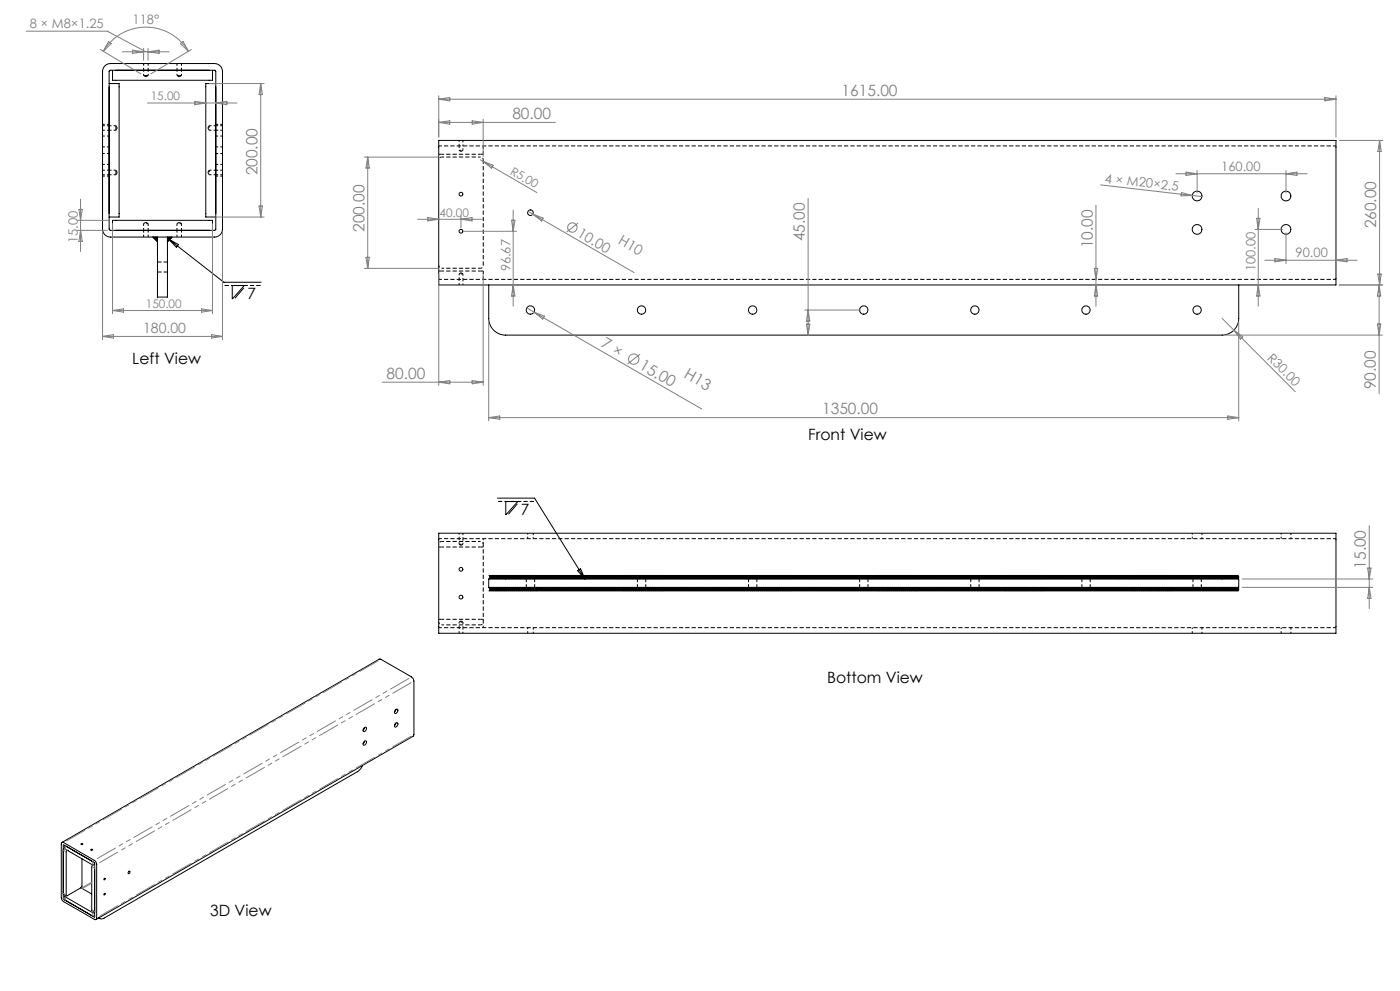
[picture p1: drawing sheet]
<svg xmlns="http://www.w3.org/2000/svg" width="420mm" height="297mm" viewBox="0 0 420 297" stroke-linecap="round" stroke-linejoin="round" font-family="sans-serif">
<defs><g id="words">
<g font-size="4.7" fill="#808080">
<text x="252.5" y="28.7">1615.00</text>
<text x="153.7" y="35.7">80.00</text>
<text x="77.2" y="52.6" transform="rotate(-90 77.2 52.6)">200.00</text>
<text x="109.3" y="69.5" transform="rotate(-90 109.3 69.5)">200.00</text>
<text x="412.9" y="68.5" transform="rotate(-90 412.9 68.5)">260.00</text>
<text x="241.5" y="72.3" transform="rotate(-90 241.5 72.3)">45.00</text>
<text x="327.8" y="74.4" transform="rotate(-90 327.8 74.4)">10.00</text>
<text x="180" y="103.7" transform="rotate(30 180 103.7)">7 ×</text>
<text x="116" y="113.5">80.00</text>
<text x="191.5" y="110.4" transform="rotate(30 191.5 110.4)">15.00</text>
<text x="204.9" y="113" transform="rotate(30 204.9 113)">H13</text>
<text x="412.7" y="116.6" transform="rotate(-90 412.7 116.6)">90.00</text>
<text x="246.6" y="124.1">1350.00</text>
<text x="409.8" y="170.4" transform="rotate(-90 409.8 170.4)">15.00</text>
</g>
<g font-size="4.7">
<text x="74.2" y="89.5">7</text>
<text x="39.7" y="109">Left View</text>
<text x="242.5" y="131.9">Front View</text>
<text x="156.3" y="154.2">7</text>
<text x="248.1" y="204.8">Bottom View</text>
<text x="63" y="274.4">3D View</text>
</g>
<g font-size="4.2" fill="#808080">
<text x="172.9" y="70.7" transform="rotate(30 172.9 70.7)">10.00</text>
<text x="185.2" y="72.9" transform="rotate(30 185.2 72.9)">H10</text>
<text x="42.9" y="99.9">180.00</text>
</g>
<g font-size="3.9" fill="#808080">
<text x="8.9" y="8.5">8 × M8×1.25</text>
<text x="39.8" y="7.3">118°</text>
<text x="366.4" y="51.2">160.00</text>
<text x="331.4" y="54.7" transform="rotate(7 331.4 54.7)">4 × M20×2.5</text>
<text x="23.3" y="72.8" transform="rotate(-90 23.3 72.8)">15.00</text>
<text x="388.7" y="77.1">90.00</text>
<text x="153.1" y="81.4" transform="rotate(-90 153.1 81.4)">96.67</text>
<text x="376.7" y="81.3" transform="rotate(-90 376.7 81.3)">100.00</text>
<text x="379.9" y="107.5" transform="rotate(45 379.9 107.5)">R30.00</text>
</g>
<g font-size="3.5" fill="#808080">
<text x="45.2" y="30.1">15.00</text>
<text x="152.8" y="52.1" transform="rotate(30 152.8 52.1)">R5.00</text>
<text x="131.9" y="64.9">40.00</text>
<text x="43.8" y="92.3">150.00</text>
</g>
</g></defs>
<g fill="none" stroke="#000" stroke-width=".3" stroke-dasharray="1.3 .6" stroke-dashoffset=".7" stroke-linecap="butt">
<path d="M62.8 37.7v1.3M62.8 51v1.4M132.5 47.1a.83 .83 0 0 0-.9 .8M137.7 43.7v1.4M138.9 45.1v-1.4M145 47.9a.83 .83 0 0 0-.9-.8M44.4 67h-1.3M54.4 67h-1.3M131.6 79.6a.83 .83 0 0 0 .9 .8M144.1 80.4a.83 .83 0 0 0 .9-.8M132.5 162.3a.83 .83 0 0 0-.9 .8M145 163.1a.83 .83 0 0 0-.9-.8"/>
<path d="M131.6 186.4a.83 .83 0 0 0 .9 .9M144.1 187.3a.83 .83 0 0 0 .9-.9"/>
</g>
<path d="M132.5 46.2h11.6M144.1 47.1h-11.6M132.5 80.4h11.6M144.1 81.2h-11.6M132.5 163.9h11.6M144.1 162.3h-11.6M132.5 187.3h11.6M144.1 185.6h-11.6" fill="none" stroke="#000" stroke-width=".3" stroke-dasharray="1.3 .6" stroke-dashoffset=".5" stroke-linecap="butt"/>
<path d="M145 79.6v-31.7" fill="none" stroke="#000" stroke-width=".3" stroke-dasharray="1.3 .6" stroke-linecap="butt"/>
<g fill="none" stroke="#000" stroke-width=".3" stroke-dasharray="1.3 .6" stroke-dashoffset=".4" stroke-linecap="butt">
<path d="M34.8 39l.4-.6M35.2 38.4l-.4-.7M43.1 22.6l.7 .4M43.8 23l.6-.4M53.1 22.6l.7 .4M53.8 23l.6-.4M62.4 38.4l.4 .6M62.8 37.7l-.4 .7M34.8 52.4l.4-.7M35.2 51.7l-.4-.7M62.4 51.7l.4 .7M62.8 51l-.4 .7"/>
<path d="M131.6 43.7h269.2M132.5 46.2h-.9M145 46.2h-.9M43.8 66.6l-.7 .4M44.4 67l-.6-.4M53.8 66.6l-.7 .4M54.4 67l-.6-.4M131.6 81.2h.9M131.6 83.7h269.2M144.1 81.2h.9M131.6 161.4h269.2M132.5 163.9h-.9"/>
<path d="M145 163.9h-.9M131.6 185.6h.9M131.6 188.1h269.2M144.1 185.6h.9M145 186.4v-23.3"/>
</g>
<g fill="none" stroke="#000" stroke-width=".3" stroke-dasharray="1.3 .6" stroke-dashoffset=".3" stroke-linecap="butt">
<path d="M34.8 38.4v-.7M34.8 39v-.6M43.1 22.6h.7M43.8 22.6h.6M53.1 22.6h.7M53.8 22.6h.6M34.8 51.7v-.7M34.8 52.4v-.7M137.7 45.1l.6 .3M138.3 45.4l.6-.3M145 43.7v2.5M138.3 81.7l-.6 .4"/>
<path d="M138.9 82.1l-.6-.4M145 81.2v2.5M137.7 163.1l.6 .3M138.3 163.4l.6-.3M157.9 173.5v2.5M160.4 176v-2.5M191.2 173.5v2.5M193.7 176v-2.5M224.6 173.5v2.5M227.1 176v-2.5M257.9 173.5v2.5M260.4 176v-2.5"/>
<path d="M291.2 173.5v2.5M293.7 176v-2.5M324.6 173.5v2.5M327.1 176v-2.5M357.9 173.5v2.5M360.4 176v-2.5M138.3 186.1l-.6 .3M138.9 186.4l-.6-.3"/>
</g>
<g fill="none" stroke="#000" stroke-width=".3" stroke-dasharray="1.3 .6" stroke-dashoffset=".6" stroke-linecap="butt">
<path d="M43.1 19v2M53.1 19v2M30.8 39h2M32.8 39h2M32.8 37.7h-2M32.8 37.3h-2M34.8 37.7h-2M44.4 21v-2M54.4 21v-2M62.8 39h2M64.8 37.7h-2M64.8 39h2"/>
<path d="M66.8 37.7h-2M66.8 37.3h-2M30.8 52.4h2M30.8 46h2M30.8 52.8h2M30.8 40.8h2M32.8 52.4h2M32.8 51h-2M32.8 44h-2M32.8 49.3h-2M34.8 51h-2M62.8 52.4h2"/>
<path d="M64.8 51h-2M64.8 52.4h2M64.8 46h2M64.8 40.8h2M64.8 52.8h2M66.8 51h-2M66.8 44h-2M66.8 49.3h-2M137.7 45.1h1.2M43.1 67v2M43.1 69v2M44.4 69v-2"/>
<path d="M44.4 71v-2M53.1 67v2M53.1 69v2M54.4 69v-2M54.4 71v-2M138.9 82.1h-1.2M137.7 163.1h1.2M138.9 186.4h-1.2"/>
</g>
<g fill="none" stroke="#000" stroke-width=".3" stroke-dasharray="1.3 .6" stroke-dashoffset=".8" stroke-linecap="butt">
<path d="M43.1 21v1.6M44.4 22.6v-1.6M53.1 21v1.6M54.4 22.6v-1.6M137.7 42.1v1.6M138.9 43.7v-1.6M137.7 82.1v1.6M137.7 83.7v1.7M138.9 83.7v-1.6M138.9 85.4v-1.7M137.7 159.8v1.6M158.3 159.8v1.6"/>
<path d="M357.7 159.8v1.6M384.4 159.8v1.6M137.7 161.4v1.7M138.9 163.1v-1.7M138.9 161.4v-1.6M145 161.4v1.7M160 161.4v-1.6M360.6 161.4v-1.6M387.3 161.4v-1.6M137.7 186.4v1.7M137.7 188.1v1.7M138.9 188.1v-1.7"/>
<path d="M138.9 189.8v-1.7M145 186.4v1.7M158.3 188.1v1.7M160 189.8v-1.7M357.7 188.1v1.7M360.6 189.8v-1.7M384.4 188.1v1.7M387.3 189.8v-1.7"/>
</g>
<g fill="none" stroke="#000" stroke-width=".3">
<path d="M31.6 19.6l.7-.4 .9-.2h31.1a2.39 2.39 0 0 1 2.4 2.4v47.2a2.39 2.39 0 0 1-2.4 2.4h-31.1a2.39 2.39 0 0 1-2.4-2.4v-47.2l.3-1.2zM32.7 25h3v40h-3M32.9 21.1h31.6l.2 .1-.1 47.7-31.5 .1-.3-.1-.1-47.5zM33.8 21.1v3h29.9v-3M64.7 25h-3v40h3M131.6 42.1h269.2v43.3h-269.2zM33.8 69v-3h29.9v3M45.9 71h1.3v1.5zM45.9 71l1.3 1.5M47.2 71v18h3v-18M50.2 71h1.4l-1.4 1.5zM50.6 71.7l16.6 12.9h11.1"/>
<path d="M50.6 71.7l3 1.6-.7 .8zM51.6 71l-1.4 1.5M69.7 85.6h3.6l-3.6 4zM73.2 86.3l-2.7 3.1M146.6 85.4v10a5.1 5.1 0 0 0 5 5h215a5 5 0 0 0 5-5v-10M131.6 159.8h269.2v30h-269.2zM149.2 149.3h11.2l15.1 24.2M151.7 150.3h3.6l-3.6 4zM155.2 151l-2.7 3.1M146.6 173.5h225v2.5h-225M146.6 172.4l.3 .5-.3 .6M146.6 176l.3 .6-.3 .6"/>
<path d="M146.6 173.5v2.5M146.9 172.4l.3 .4-.3 .7M146.9 176l.3 .5-.3 .7M147.2 172.4l.3 .5-.3 .6M147.2 176l.3 .6-.3 .6M147.5 172.4l.3 .4-.3 .7M147.5 176l.3 .5-.3 .7M147.8 172.4l.3 .5-.3 .6M147.8 176l.3 .6-.3 .6M148.1 172.4l.3 .4-.3 .7M148.1 176l.3 .5-.3 .7M148.4 172.4l.3 .5-.3 .6"/>
<path d="M148.4 176l.3 .6-.3 .6M148.7 172.4l.3 .4-.3 .7M148.7 176l.3 .5-.3 .7M149 172.4l.3 .5-.3 .6M149 176l.3 .6-.3 .6M149.3 172.4l.3 .4-.3 .7M149.3 176l.3 .5-.3 .7M149.6 172.4l.3 .5-.3 .6M149.6 176l.3 .6-.3 .6M149.9 172.4l.3 .4-.3 .7M149.9 176l.3 .5-.3 .7M150.2 172.4l.3 .5-.3 .6"/>
<path d="M150.2 176l.3 .6-.3 .6M150.5 172.4l.3 .4-.3 .7M150.5 176l.3 .5-.3 .7M150.8 172.4l.3 .5-.3 .6M150.8 176l.3 .6-.3 .6M151.1 172.4l.3 .4-.3 .7M151.1 176l.3 .5-.3 .7M151.4 172.4l.3 .5-.3 .6M151.4 176l.3 .6-.3 .6M151.7 172.4l.3 .4-.3 .7M151.7 176l.3 .5-.3 .7M152 172.4l.3 .5-.3 .6"/>
<path d="M152 176l.3 .6-.3 .6M152.3 172.4l.3 .4-.3 .7M152.3 176l.3 .5-.3 .7M152.6 172.4l.3 .5-.3 .6M152.6 176l.3 .6-.3 .6M152.9 172.4l.3 .4-.3 .7M152.9 176l.3 .5-.3 .7M153.2 172.4l.3 .5-.3 .6M153.2 176l.3 .6-.3 .6M153.5 172.4l.3 .4-.3 .7M153.5 176l.3 .5-.3 .7M153.8 172.4l.3 .5-.3 .6"/>
<path d="M153.8 176l.3 .6-.3 .6M154.1 172.4l.3 .4-.3 .7M154.1 176l.3 .5-.3 .7M154.4 172.4l.3 .5-.3 .6M154.4 176l.3 .6-.3 .6M154.7 172.4l.3 .4-.3 .7M154.7 176l.3 .5-.3 .7M155 172.4l.3 .5-.3 .6M155 176l.3 .6-.3 .6M155.3 172.4l.3 .4-.3 .7M155.3 176l.3 .5-.3 .7M155.6 172.4l.3 .5-.3 .6"/>
<path d="M155.6 176l.3 .6-.3 .6M155.9 172.4l.3 .4-.3 .7M155.9 176l.3 .5-.3 .7M156.2 172.4l.3 .5-.3 .6M156.2 176l.3 .6-.3 .6M156.5 172.4l.3 .4-.3 .7M156.5 176l.3 .5-.3 .7M156.8 172.4l.3 .5-.3 .6M156.8 176l.3 .6-.3 .6M157.1 172.4l.3 .4-.3 .7M157.1 176l.3 .5-.3 .7M157.4 172.4l.3 .5-.3 .6"/>
<path d="M157.4 176l.3 .6-.3 .6M157.7 172.4l.3 .4-.3 .7M157.7 176l.3 .5-.3 .7M158 172.4l.3 .5-.3 .6M158 176l.3 .6-.3 .6M158.3 172.4l.3 .4-.3 .7M158.3 176l.3 .5-.3 .7M158.6 172.4l.3 .5-.3 .6M158.6 176l.3 .6-.3 .6M158.9 172.4l.3 .4-.3 .7M158.9 176l.3 .5-.3 .7M159.2 172.4l.3 .5-.3 .6"/>
<path d="M159.2 176l.3 .6-.3 .6M159.5 172.4l.3 .4-.3 .7M159.5 176l.3 .5-.3 .7M159.8 172.4l.3 .5-.3 .6M159.8 176l.3 .6-.3 .6M160.1 172.4l.3 .4-.3 .7M160.1 176l.3 .5-.3 .7M160.4 172.4l.3 .5-.3 .6M160.4 176l.3 .6-.3 .6M160.7 172.4l.3 .4-.3 .7M160.7 176l.3 .5-.3 .7M161 172.4l.3 .5-.3 .6"/>
<path d="M161 176l.3 .6-.3 .6M161.3 172.4l.3 .4-.3 .7M161.3 176l.3 .5-.3 .7M161.6 172.4l.3 .5-.3 .6M161.6 176l.3 .6-.3 .6M161.9 172.4l.3 .4-.3 .7M161.9 176l.3 .5-.3 .7M162.2 172.4l.3 .5-.3 .6M162.2 176l.3 .6-.3 .6M162.5 172.4l.3 .4-.3 .7M162.5 176l.3 .5-.3 .7M162.8 172.4l.3 .5-.3 .6"/>
<path d="M162.8 176l.3 .6-.3 .6M163.1 172.4l.3 .4-.3 .7M163.1 176l.3 .5-.3 .7M163.4 172.4l.3 .5-.3 .6M163.4 176l.3 .6-.3 .6M163.7 172.4l.3 .4-.3 .7M163.7 176l.3 .5-.3 .7M164 172.4l.3 .5-.3 .6M164 176l.3 .6-.3 .6M164.3 172.4l.3 .4-.3 .7M164.3 176l.3 .5-.3 .7M164.6 172.4l.3 .5-.3 .6"/>
<path d="M164.6 176l.3 .6-.3 .6M164.9 172.4l.3 .4-.3 .7M164.9 176l.3 .5-.3 .7M165.2 172.4l.3 .5-.3 .6M165.2 176l.3 .6-.3 .6M165.5 172.4l.3 .4-.3 .7M165.5 176l.3 .5-.3 .7M165.8 172.4l.3 .5-.3 .6M165.8 176l.3 .6-.3 .6M166.1 172.4l.3 .4-.3 .7M166.1 176l.3 .5-.3 .7M166.4 172.4l.3 .5-.3 .6"/>
<path d="M166.4 176l.3 .6-.3 .6M166.7 172.4l.3 .5-.3 .6M166.7 176l.3 .6-.3 .6M167 172.4l.3 .5-.3 .6M167 176l.3 .6-.3 .6M167.3 172.4l.3 .5-.3 .6M167.3 176l.3 .6-.3 .6M167.6 172.4l.3 .5-.3 .6M167.6 176l.3 .6-.3 .6M167.9 172.4l.3 .5-.3 .6M167.9 176l.3 .6-.3 .6M168.2 172.4l.3 .5-.3 .6"/>
<path d="M168.2 176l.3 .6-.3 .6M168.5 172.4l.3 .5-.3 .6M168.5 176l.3 .6-.3 .6M168.8 172.4l.3 .5-.3 .6M168.8 176l.3 .6-.3 .6M169.1 172.4l.3 .5-.3 .6M169.1 176l.3 .6-.3 .6M169.4 172.4l.3 .5-.3 .6M169.4 176l.3 .6-.3 .6M169.7 172.4l.3 .5-.3 .6M169.7 176l.3 .6-.3 .6M170 172.4l.3 .5-.3 .6"/>
<path d="M170 176l.3 .6-.3 .6M170.3 172.4l.3 .5-.3 .6M170.3 176l.3 .6-.3 .6M170.6 172.4l.3 .5-.3 .6M170.6 176l.3 .6-.3 .6M170.9 172.4l.3 .5-.3 .6M170.9 176l.3 .6-.3 .6M171.2 172.4l.3 .5-.3 .6M171.2 176l.3 .6-.3 .6M171.5 172.4l.3 .5-.3 .6M171.5 176l.3 .6-.3 .6M171.8 172.4l.3 .5-.3 .6"/>
<path d="M171.8 176l.3 .6-.3 .6M172.1 172.4l.3 .5-.3 .6M172.1 176l.3 .6-.3 .6M172.4 172.4l.3 .5-.3 .6M172.4 176l.3 .6-.3 .6M172.7 172.4l.3 .5-.3 .6M172.7 176l.3 .6-.3 .6M173 172.4l.3 .5-.3 .6M173 176l.3 .6-.3 .6M173.3 171l.9-.5 1.3 3zM173.3 172.4l.3 .5-.3 .6M173.3 176l.3 .6-.3 .6"/>
<path d="M173.6 172.4l.3 .5-.3 .6M173.6 176l.3 .6-.3 .6M173.9 172.4l.3 .5-.3 .6M173.9 176l.3 .6-.3 .6M174.2 172.4l.3 .5-.3 .6M174.2 176l.3 .6-.3 .6M174.5 172.4l.3 .5-.3 .6M174.5 176l.3 .6-.3 .6M174.8 172.4l.3 .4-.3 .7M174.8 176l.3 .5-.3 .7M175.1 172.4l.3 .5-.3 .6M175.1 176l.3 .6-.3 .6"/>
<path d="M175.4 172.4l.3 .4-.3 .7M175.4 176l.3 .5-.3 .7M175.7 172.4l.3 .5-.3 .6M175.7 176l.3 .6-.3 .6M176 172.4l.3 .4-.3 .7M176 176l.3 .5-.3 .7M176.3 172.4l.3 .5-.3 .6M176.3 176l.3 .6-.3 .6M176.6 172.4l.3 .4-.3 .7M176.6 176l.3 .5-.3 .7M176.9 172.4l.3 .5-.3 .6M176.9 176l.3 .6-.3 .6"/>
<path d="M177.2 172.4l.3 .4-.3 .7M177.2 176l.3 .5-.3 .7M177.5 172.4l.3 .5-.3 .6M177.5 176l.3 .6-.3 .6M177.8 172.4l.3 .4-.3 .7M177.8 176l.3 .5-.3 .7M178.1 172.4l.3 .5-.3 .6M178.1 176l.3 .6-.3 .6M178.4 172.4l.3 .4-.3 .7M178.4 176l.3 .5-.3 .7M178.7 172.4l.3 .5-.3 .6M178.7 176l.3 .6-.3 .6"/>
<path d="M179 172.4l.3 .4-.3 .7M179 176l.3 .5-.3 .7M179.3 172.4l.3 .5-.3 .6M179.3 176l.3 .6-.3 .6M179.6 172.4l.3 .4-.3 .7M179.6 176l.3 .5-.3 .7M179.9 172.4l.3 .5-.3 .6M179.9 176l.3 .6-.3 .6M180.2 172.4l.3 .4-.3 .7M180.2 176l.3 .5-.3 .7M180.5 172.4l.3 .5-.3 .6M180.5 176l.3 .6-.3 .6"/>
<path d="M180.8 172.4l.3 .4-.3 .7M180.8 176l.3 .5-.3 .7M181.1 172.4l.3 .5-.3 .6M181.1 176l.3 .6-.3 .6M181.4 172.4l.3 .4-.3 .7M181.4 176l.3 .5-.3 .7M181.7 172.4l.3 .5-.3 .6M181.7 176l.3 .6-.3 .6M182 172.4l.3 .4-.3 .7M182 176l.3 .5-.3 .7M182.3 172.4l.3 .5-.3 .6M182.3 176l.3 .6-.3 .6"/>
<path d="M182.6 172.4l.3 .4-.3 .7M182.6 176l.3 .5-.3 .7M182.9 172.4l.3 .5-.3 .6M182.9 176l.3 .6-.3 .6M183.2 172.4l.3 .4-.3 .7M183.2 176l.3 .5-.3 .7M183.5 172.4l.3 .5-.3 .6M183.5 176l.3 .6-.3 .6M183.8 172.4l.3 .4-.3 .7M183.8 176l.3 .5-.3 .7M184.1 172.4l.3 .5-.3 .6M184.1 176l.3 .6-.3 .6"/>
<path d="M184.4 172.4l.3 .4-.3 .7M184.4 176l.3 .5-.3 .7M184.7 172.4l.3 .5-.3 .6M184.7 176l.3 .6-.3 .6M185 172.4l.3 .4-.3 .7M185 176l.3 .5-.3 .7M185.3 172.4l.3 .5-.3 .6M185.3 176l.3 .6-.3 .6M185.6 172.4l.3 .4-.3 .7M185.6 176l.3 .5-.3 .7M185.9 172.4l.3 .5-.3 .6M185.9 176l.3 .6-.3 .6"/>
<path d="M186.2 172.4l.3 .4-.3 .7M186.2 176l.3 .5-.3 .7M186.5 172.4l.3 .5-.3 .6M186.5 176l.3 .6-.3 .6M186.8 172.4l.3 .4-.3 .7M186.8 176l.3 .5-.3 .7M187.1 172.4l.3 .5-.3 .6M187.1 176l.3 .6-.3 .6M187.4 172.4l.3 .4-.3 .7M187.4 176l.3 .5-.3 .7M187.7 172.4l.3 .5-.3 .6M187.7 176l.3 .6-.3 .6"/>
<path d="M188 172.4l.3 .4-.3 .7M188 176l.3 .5-.3 .7M188.3 172.4l.3 .5-.3 .6M188.3 176l.3 .6-.3 .6M188.6 172.4l.3 .4-.3 .7M188.6 176l.3 .5-.3 .7M188.9 172.4l.3 .5-.3 .6M188.9 176l.3 .6-.3 .6M189.2 172.4l.3 .4-.3 .7M189.2 176l.3 .5-.3 .7M189.5 172.4l.3 .5-.3 .6M189.5 176l.3 .6-.3 .6"/>
<path d="M189.8 172.4l.3 .4-.3 .7M189.8 176l.3 .5-.3 .7M190.1 172.4l.3 .5-.3 .6M190.1 176l.3 .6-.3 .6M190.4 172.4l.3 .4-.3 .7M190.4 176l.3 .5-.3 .7M190.7 172.4l.3 .5-.3 .6M190.7 176l.3 .6-.3 .6M191 172.4l.3 .4-.3 .7M191 176l.3 .5-.3 .7M191.3 172.4l.3 .5-.3 .6M191.3 176l.3 .6-.3 .6"/>
<path d="M191.6 172.4l.3 .4-.3 .7M191.6 176l.3 .5-.3 .7M191.9 172.4l.3 .5-.3 .6M191.9 176l.3 .6-.3 .6M192.2 172.4l.3 .4-.3 .7M192.2 176l.3 .5-.3 .7M192.5 172.4l.3 .5-.3 .6M192.5 176l.3 .6-.3 .6M192.8 172.4l.3 .4-.3 .7M192.8 176l.3 .5-.3 .7M193.1 172.4l.3 .5-.3 .6M193.1 176l.3 .6-.3 .6"/>
<path d="M193.4 172.4l.3 .4-.3 .7M193.4 176l.3 .5-.3 .7M193.7 172.4l.3 .5-.3 .6M193.7 176l.3 .6-.3 .6M194 172.4l.3 .4-.3 .7M194 176l.3 .5-.3 .7M194.3 172.4l.3 .5-.3 .6M194.3 176l.3 .6-.3 .6M194.6 172.4l.3 .4-.3 .7M194.6 176l.3 .5-.3 .7M194.9 172.4l.3 .5-.3 .6M194.9 176l.3 .6-.3 .6"/>
<path d="M195.2 172.4l.3 .4-.3 .7M195.2 176l.3 .5-.3 .7M195.5 172.4l.3 .5-.3 .6M195.5 176l.3 .6-.3 .6M195.8 172.4l.3 .4-.3 .7M195.8 176l.3 .5-.3 .7M196.1 172.4l.3 .5-.3 .6M196.1 176l.3 .6-.3 .6M196.4 172.4l.3 .4-.3 .7M196.4 176l.3 .5-.3 .7M196.7 172.4l.3 .5-.3 .6M196.7 176l.3 .6-.3 .6"/>
<path d="M197 172.4l.3 .4-.3 .7M197 176l.3 .5-.3 .7M197.3 172.4l.3 .5-.3 .6M197.3 176l.3 .6-.3 .6M197.6 172.4l.3 .4-.3 .7M197.6 176l.3 .5-.3 .7M197.9 172.4l.3 .5-.3 .6M197.9 176l.3 .6-.3 .6M198.2 172.4l.3 .4-.3 .7M198.2 176l.3 .5-.3 .7M198.5 172.4l.3 .5-.3 .6M198.5 176l.3 .6-.3 .6"/>
<path d="M198.8 172.4l.3 .4-.3 .7M198.8 176l.3 .5-.3 .7M199.1 172.4l.3 .5-.3 .6M199.1 176l.3 .6-.3 .6M199.4 172.4l.3 .4-.3 .7M199.4 176l.3 .5-.3 .7M199.7 172.4l.3 .5-.3 .6M199.7 176l.3 .6-.3 .6M200 172.4l.3 .4-.3 .7M200 176l.3 .5-.3 .7M200.3 172.4l.3 .5-.3 .6M200.3 176l.3 .6-.3 .6"/>
<path d="M200.6 172.4l.3 .4-.3 .7M200.6 176l.3 .5-.3 .7M200.9 172.4l.3 .5-.3 .6M200.9 176l.3 .6-.3 .6M201.2 172.4l.3 .4-.3 .7M201.2 176l.3 .5-.3 .7M201.5 172.4l.3 .5-.3 .6M201.5 176l.3 .6-.3 .6M201.8 172.4l.3 .4-.3 .7M201.8 176l.3 .5-.3 .7M202.1 172.4l.3 .5-.3 .6M202.1 176l.3 .6-.3 .6"/>
<path d="M202.4 172.4l.3 .4-.3 .7M202.4 176l.3 .5-.3 .7M202.7 172.4l.3 .5-.3 .6M202.7 176l.3 .6-.3 .6M203 172.4l.3 .4-.3 .7M203 176l.3 .5-.3 .7M203.3 172.4l.3 .5-.3 .6M203.3 176l.3 .6-.3 .6M203.6 172.4l.3 .4-.3 .7M203.6 176l.3 .5-.3 .7M203.9 172.4l.3 .5-.3 .6M203.9 176l.3 .6-.3 .6"/>
<path d="M204.2 172.4l.3 .4-.3 .7M204.2 176l.3 .5-.3 .7M204.5 172.4l.3 .5-.3 .6M204.5 176l.3 .6-.3 .6M204.8 172.4l.3 .5-.3 .6M204.8 176l.3 .6-.3 .6M205.1 172.4l.3 .5-.3 .6M205.1 176l.3 .6-.3 .6M205.4 172.4l.3 .5-.3 .6M205.4 176l.3 .6-.3 .6M205.7 172.4l.3 .5-.3 .6M205.7 176l.3 .6-.3 .6"/>
<path d="M206 172.4l.3 .5-.3 .6M206 176l.3 .6-.3 .6M206.3 172.4l.3 .5-.3 .6M206.3 176l.3 .6-.3 .6M206.6 172.4l.3 .5-.3 .6M206.6 176l.3 .6-.3 .6M206.9 172.4l.3 .5-.3 .6M206.9 176l.3 .6-.3 .6M207.2 172.4l.3 .5-.3 .6M207.2 176l.3 .6-.3 .6M207.5 172.4l.3 .5-.3 .6M207.5 176l.3 .6-.3 .6"/>
<path d="M207.8 172.4l.3 .5-.3 .6M207.8 176l.3 .6-.3 .6M208.1 172.4l.3 .5-.3 .6M208.1 176l.3 .6-.3 .6M208.4 172.4l.3 .5-.3 .6M208.4 176l.3 .6-.3 .6M208.7 172.4l.3 .5-.3 .6M208.7 176l.3 .6-.3 .6M209 172.4l.3 .5-.3 .6M209 176l.3 .6-.3 .6M209.3 172.4l.3 .5-.3 .6M209.3 176l.3 .6-.3 .6"/>
<path d="M209.6 172.4l.3 .5-.3 .6M209.6 176l.3 .6-.3 .6M209.9 172.4l.3 .5-.3 .6M209.9 176l.3 .6-.3 .6M210.2 172.4l.3 .5-.3 .6M210.2 176l.3 .6-.3 .6M210.5 172.4l.3 .5-.3 .6M210.5 176l.3 .6-.3 .6M210.8 172.4l.3 .5-.3 .6M210.8 176l.3 .6-.3 .6M211.1 172.4l.3 .5-.3 .6M211.1 176l.3 .6-.3 .6"/>
<path d="M211.4 172.4l.3 .5-.3 .6M211.4 176l.3 .6-.3 .6M211.7 172.4l.3 .5-.3 .6M211.7 176l.3 .6-.3 .6M212 172.4l.3 .5-.3 .6M212 176l.3 .6-.3 .6M212.3 172.4l.3 .5-.3 .6M212.3 176l.3 .6-.3 .6M212.6 172.4l.3 .5-.3 .6M212.6 176l.3 .6-.3 .6M212.9 172.4l.3 .4-.3 .7M212.9 176l.3 .5-.3 .7"/>
<path d="M213.2 172.4l.3 .5-.3 .6M213.2 176l.3 .6-.3 .6M213.5 172.4l.3 .4-.3 .7M213.5 176l.3 .5-.3 .7M213.8 172.4l.3 .5-.3 .6M213.8 176l.3 .6-.3 .6M214.1 172.4l.3 .4-.3 .7M214.1 176l.3 .5-.3 .7M214.4 172.4l.3 .5-.3 .6M214.4 176l.3 .6-.3 .6M214.7 172.4l.3 .4-.3 .7M214.7 176l.3 .5-.3 .7"/>
<path d="M215 172.4l.3 .5-.3 .6M215 176l.3 .6-.3 .6M215.3 172.4l.3 .4-.3 .7M215.3 176l.3 .5-.3 .7M215.6 172.4l.3 .5-.3 .6M215.6 176l.3 .6-.3 .6M215.9 172.4l.3 .4-.3 .7M215.9 176l.3 .5-.3 .7M216.2 172.4l.3 .5-.3 .6M216.2 176l.3 .6-.3 .6M216.5 172.4l.3 .4-.3 .7M216.5 176l.3 .5-.3 .7"/>
<path d="M216.8 172.4l.3 .5-.3 .6M216.8 176l.3 .6-.3 .6M217.1 172.4l.3 .4-.3 .7M217.1 176l.3 .5-.3 .7M217.4 172.4l.3 .5-.3 .6M217.4 176l.3 .6-.3 .6M217.7 172.4l.3 .4-.3 .7M217.7 176l.3 .5-.3 .7M218 172.4l.3 .5-.3 .6M218 176l.3 .6-.3 .6M218.3 172.4l.3 .4-.3 .7M218.3 176l.3 .5-.3 .7"/>
<path d="M218.6 172.4l.3 .5-.3 .6M218.6 176l.3 .6-.3 .6M218.9 172.4l.3 .4-.3 .7M218.9 176l.3 .5-.3 .7M219.2 172.4l.3 .5-.3 .6M219.2 176l.3 .6-.3 .6M219.5 172.4l.3 .4-.3 .7M219.5 176l.3 .5-.3 .7M219.8 172.4l.3 .5-.3 .6M219.8 176l.3 .6-.3 .6M220.1 172.4l.3 .4-.3 .7M220.1 176l.3 .5-.3 .7"/>
<path d="M220.4 172.4l.3 .5-.3 .6M220.4 176l.3 .6-.3 .6M220.7 172.4l.3 .4-.3 .7M220.7 176l.3 .5-.3 .7M221 172.4l.3 .5-.3 .6M221 176l.3 .6-.3 .6M221.3 172.4l.3 .4-.3 .7M221.3 176l.3 .5-.3 .7M221.6 172.4l.3 .5-.3 .6M221.6 176l.3 .6-.3 .6M221.9 172.4l.3 .4-.3 .7M221.9 176l.3 .5-.3 .7"/>
<path d="M222.2 172.4l.3 .5-.3 .6M222.2 176l.3 .6-.3 .6M222.5 172.4l.3 .4-.3 .7M222.5 176l.3 .5-.3 .7M222.8 172.4l.3 .5-.3 .6M222.8 176l.3 .6-.3 .6M223.1 172.4l.3 .4-.3 .7M223.1 176l.3 .5-.3 .7M223.4 172.4l.3 .5-.3 .6M223.4 176l.3 .6-.3 .6M223.7 172.4l.3 .4-.3 .7M223.7 176l.3 .5-.3 .7"/>
<path d="M224 172.4l.3 .5-.3 .6M224 176l.3 .6-.3 .6M224.3 172.4l.3 .4-.3 .7M224.3 176l.3 .5-.3 .7M224.6 172.4l.3 .5-.3 .6M224.6 176l.3 .6-.3 .6M224.9 172.4l.3 .4-.3 .7M224.9 176l.3 .5-.3 .7M225.2 172.4l.3 .5-.3 .6M225.2 176l.3 .6-.3 .6M225.5 172.4l.3 .4-.3 .7M225.5 176l.3 .5-.3 .7"/>
<path d="M225.8 172.4l.3 .5-.3 .6M225.8 176l.3 .6-.3 .6M226.1 172.4l.3 .4-.3 .7M226.1 176l.3 .5-.3 .7M226.4 172.4l.3 .5-.3 .6M226.4 176l.3 .6-.3 .6M226.7 172.4l.3 .4-.3 .7M226.7 176l.3 .5-.3 .7M227 172.4l.3 .5-.3 .6M227 176l.3 .6-.3 .6M227.3 172.4l.3 .4-.3 .7M227.3 176l.3 .5-.3 .7"/>
<path d="M227.6 172.4l.3 .5-.3 .6M227.6 176l.3 .6-.3 .6M227.9 172.4l.3 .4-.3 .7M227.9 176l.3 .5-.3 .7M228.2 172.4l.3 .5-.3 .6M228.2 176l.3 .6-.3 .6M228.5 172.4l.3 .4-.3 .7M228.5 176l.3 .5-.3 .7M228.8 172.4l.3 .5-.3 .6M228.8 176l.3 .6-.3 .6M229.1 172.4l.3 .4-.3 .7M229.1 176l.3 .5-.3 .7"/>
<path d="M229.4 172.4l.3 .5-.3 .6M229.4 176l.3 .6-.3 .6M229.7 172.4l.3 .4-.3 .7M229.7 176l.3 .5-.3 .7M230 172.4l.3 .5-.3 .6M230 176l.3 .6-.3 .6M230.3 172.4l.3 .4-.3 .7M230.3 176l.3 .5-.3 .7M230.6 172.4l.3 .5-.3 .6M230.6 176l.3 .6-.3 .6M230.9 172.4l.3 .4-.3 .7M230.9 176l.3 .5-.3 .7"/>
<path d="M231.2 172.4l.3 .5-.3 .6M231.2 176l.3 .6-.3 .6M231.5 172.4l.3 .4-.3 .7M231.5 176l.3 .5-.3 .7M231.8 172.4l.3 .5-.3 .6M231.8 176l.3 .6-.3 .6M232.1 172.4l.3 .4-.3 .7M232.1 176l.3 .5-.3 .7M232.4 172.4l.3 .5-.3 .6M232.4 176l.3 .6-.3 .6M232.7 172.4l.3 .4-.3 .7M232.7 176l.3 .5-.3 .7"/>
<path d="M233 172.4l.3 .5-.3 .6M233 176l.3 .6-.3 .6M233.3 172.4l.3 .4-.3 .7M233.3 176l.3 .5-.3 .7M233.6 172.4l.3 .5-.3 .6M233.6 176l.3 .6-.3 .6M233.9 172.4l.3 .4-.3 .7M233.9 176l.3 .5-.3 .7M234.2 172.4l.3 .5-.3 .6M234.2 176l.3 .6-.3 .6M234.5 172.4l.3 .4-.3 .7M234.5 176l.3 .5-.3 .7"/>
<path d="M234.8 172.4l.3 .5-.3 .6M234.8 176l.3 .6-.3 .6M235.1 172.4l.3 .4-.3 .7M235.1 176l.3 .5-.3 .7M235.4 172.4l.3 .5-.3 .6M235.4 176l.3 .6-.3 .6M235.7 172.4l.3 .4-.3 .7M235.7 176l.3 .5-.3 .7M236 172.4l.3 .5-.3 .6M236 176l.3 .6-.3 .6M236.3 172.4l.3 .4-.3 .7M236.3 176l.3 .5-.3 .7"/>
<path d="M236.6 172.4l.3 .5-.3 .6M236.6 176l.3 .6-.3 .6M236.9 172.4l.3 .4-.3 .7M236.9 176l.3 .5-.3 .7M237.2 172.4l.3 .5-.3 .6M237.2 176l.3 .6-.3 .6M237.5 172.4l.3 .4-.3 .7M237.5 176l.3 .5-.3 .7M237.8 172.4l.3 .5-.3 .6M237.8 176l.3 .6-.3 .6M238.1 172.4l.3 .4-.3 .7M238.1 176l.3 .5-.3 .7"/>
<path d="M238.4 172.4l.3 .5-.3 .6M238.4 176l.3 .6-.3 .6M238.7 172.4l.3 .4-.3 .7M238.7 176l.3 .5-.3 .7M239 172.4l.3 .5-.3 .6M239 176l.3 .6-.3 .6M239.3 172.4l.3 .4-.3 .7M239.3 176l.3 .5-.3 .7M239.6 172.4l.3 .5-.3 .6M239.6 176l.3 .6-.3 .6M239.9 172.4l.3 .4-.3 .7M239.9 176l.3 .5-.3 .7"/>
<path d="M240.2 172.4l.3 .5-.3 .6M240.2 176l.3 .6-.3 .6M240.5 172.4l.3 .4-.3 .7M240.5 176l.3 .5-.3 .7M240.8 172.4l.3 .5-.3 .6M240.8 176l.3 .6-.3 .6M241.1 172.4l.3 .4-.3 .7M241.1 176l.3 .5-.3 .7M241.4 172.4l.3 .5-.3 .6M241.4 176l.3 .6-.3 .6M241.7 172.4l.3 .4-.3 .7M241.7 176l.3 .5-.3 .7"/>
<path d="M242 172.4l.3 .5-.3 .6M242 176l.3 .6-.3 .6M242.3 172.4l.3 .4-.3 .7M242.3 176l.3 .5-.3 .7M242.6 172.4l.3 .5-.3 .6M242.6 176l.3 .6-.3 .6M242.9 172.4l.3 .5-.3 .6M242.9 176l.3 .6-.3 .6M243.2 172.4l.3 .5-.3 .6M243.2 176l.3 .6-.3 .6M243.5 172.4l.3 .5-.3 .6M243.5 176l.3 .6-.3 .6"/>
<path d="M243.8 172.4l.3 .5-.3 .6M243.8 176l.3 .6-.3 .6M244.1 172.4l.3 .5-.3 .6M244.1 176l.3 .6-.3 .6M244.4 172.4l.3 .5-.3 .6M244.4 176l.3 .6-.3 .6M244.7 172.4l.3 .5-.3 .6M244.7 176l.3 .6-.3 .6M245 172.4l.3 .5-.3 .6M245 176l.3 .6-.3 .6M245.3 172.4l.3 .5-.3 .6M245.3 176l.3 .6-.3 .6"/>
<path d="M245.6 172.4l.3 .5-.3 .6M245.6 176l.3 .6-.3 .6M245.9 172.4l.3 .5-.3 .6M245.9 176l.3 .6-.3 .6M246.2 172.4l.3 .5-.3 .6M246.2 176l.3 .6-.3 .6M246.5 172.4l.3 .5-.3 .6M246.5 176l.3 .6-.3 .6M246.8 172.4l.3 .5-.3 .6M246.8 176l.3 .6-.3 .6M247.1 172.4l.3 .5-.3 .6M247.1 176l.3 .6-.3 .6"/>
<path d="M247.4 172.4l.3 .5-.3 .6M247.4 176l.3 .6-.3 .6M247.7 172.4l.3 .5-.3 .6M247.7 176l.3 .6-.3 .6M248 172.4l.3 .5-.3 .6M248 176l.3 .6-.3 .6M248.3 172.4l.3 .5-.3 .6M248.3 176l.3 .6-.3 .6M248.6 172.4l.3 .5-.3 .6M248.6 176l.3 .6-.3 .6M248.9 172.4l.3 .5-.3 .6M248.9 176l.3 .6-.3 .6"/>
<path d="M249.2 172.4l.3 .5-.3 .6M249.2 176l.3 .6-.3 .6M249.5 172.4l.3 .5-.3 .6M249.5 176l.3 .6-.3 .6M249.8 172.4l.3 .5-.3 .6M249.8 176l.3 .6-.3 .6M250.1 172.4l.3 .5-.3 .6M250.1 176l.3 .6-.3 .6M250.4 172.4l.3 .5-.3 .6M250.4 176l.3 .6-.3 .6M250.7 172.4l.3 .5-.3 .6M250.7 176l.3 .6-.3 .6"/>
<path d="M251 172.4l.3 .4-.3 .7M251 176l.3 .5-.3 .7M251.3 172.4l.3 .5-.3 .6M251.3 176l.3 .6-.3 .6M251.6 172.4l.3 .4-.3 .7M251.6 176l.3 .5-.3 .7M251.9 172.4l.3 .5-.3 .6M251.9 176l.3 .6-.3 .6M252.2 172.4l.3 .4-.3 .7M252.2 176l.3 .5-.3 .7M252.5 172.4l.3 .5-.3 .6M252.5 176l.3 .6-.3 .6"/>
<path d="M252.8 172.4l.3 .4-.3 .7M252.8 176l.3 .5-.3 .7M253.1 172.4l.3 .5-.3 .6M253.1 176l.3 .6-.3 .6M253.4 172.4l.3 .4-.3 .7M253.4 176l.3 .5-.3 .7M253.7 172.4l.3 .5-.3 .6M253.7 176l.3 .6-.3 .6M254 172.4l.3 .4-.3 .7M254 176l.3 .5-.3 .7M254.3 172.4l.3 .5-.3 .6M254.3 176l.3 .6-.3 .6"/>
<path d="M254.6 172.4l.3 .4-.3 .7M254.6 176l.3 .5-.3 .7M254.9 172.4l.3 .5-.3 .6M254.9 176l.3 .6-.3 .6M255.2 172.4l.3 .4-.3 .7M255.2 176l.3 .5-.3 .7M255.5 172.4l.3 .5-.3 .6M255.5 176l.3 .6-.3 .6M255.8 172.4l.3 .4-.3 .7M255.8 176l.3 .5-.3 .7M256.1 172.4l.3 .5-.3 .6M256.1 176l.3 .6-.3 .6"/>
<path d="M256.4 172.4l.3 .4-.3 .7M256.4 176l.3 .5-.3 .7M256.7 172.4l.3 .5-.3 .6M256.7 176l.3 .6-.3 .6M257 172.4l.3 .4-.3 .7M257 176l.3 .5-.3 .7M257.3 172.4l.3 .5-.3 .6M257.3 176l.3 .6-.3 .6M257.6 172.4l.3 .4-.3 .7M257.6 176l.3 .5-.3 .7M257.9 172.4l.3 .5-.3 .6M257.9 176l.3 .6-.3 .6"/>
<path d="M258.2 172.4l.3 .4-.3 .7M258.2 176l.3 .5-.3 .7M258.5 172.4l.3 .5-.3 .6M258.5 176l.3 .6-.3 .6M258.8 172.4l.3 .4-.3 .7M258.8 176l.3 .5-.3 .7M259.1 172.4l.3 .5-.3 .6M259.1 176l.3 .6-.3 .6M259.4 172.4l.3 .4-.3 .7M259.4 176l.3 .5-.3 .7M259.7 172.4l.3 .5-.3 .6M259.7 176l.3 .6-.3 .6"/>
<path d="M260 172.4l.3 .4-.3 .7M260 176l.3 .5-.3 .7M260.3 172.4l.3 .5-.3 .6M260.3 176l.3 .6-.3 .6M260.6 172.4l.3 .4-.3 .7M260.6 176l.3 .5-.3 .7M260.9 172.4l.3 .5-.3 .6M260.9 176l.3 .6-.3 .6M261.2 172.4l.3 .4-.3 .7M261.2 176l.3 .5-.3 .7M261.5 172.4l.3 .5-.3 .6M261.5 176l.3 .6-.3 .6"/>
<path d="M261.8 172.4l.3 .4-.3 .7M261.8 176l.3 .5-.3 .7M262.1 172.4l.3 .5-.3 .6M262.1 176l.3 .6-.3 .6M262.4 172.4l.3 .4-.3 .7M262.4 176l.3 .5-.3 .7M262.7 172.4l.3 .5-.3 .6M262.7 176l.3 .6-.3 .6M263 172.4l.3 .4-.3 .7M263 176l.3 .5-.3 .7M263.3 172.4l.3 .5-.3 .6M263.3 176l.3 .6-.3 .6"/>
<path d="M263.6 172.4l.3 .4-.3 .7M263.6 176l.3 .5-.3 .7M263.9 172.4l.3 .5-.3 .6M263.9 176l.3 .6-.3 .6M264.2 172.4l.3 .4-.3 .7M264.2 176l.3 .5-.3 .7M264.5 172.4l.3 .5-.3 .6M264.5 176l.3 .6-.3 .6M264.8 172.4l.3 .4-.3 .7M264.8 176l.3 .5-.3 .7M265.1 172.4l.3 .5-.3 .6M265.1 176l.3 .6-.3 .6"/>
<path d="M265.4 172.4l.3 .4-.3 .7M265.4 176l.3 .5-.3 .7M265.7 172.4l.3 .5-.3 .6M265.7 176l.3 .6-.3 .6M266 172.4l.3 .4-.3 .7M266 176l.3 .5-.3 .7M266.3 172.4l.3 .5-.3 .6M266.3 176l.3 .6-.3 .6M266.6 172.4l.3 .4-.3 .7M266.6 176l.3 .5-.3 .7M266.9 172.4l.3 .5-.3 .6M266.9 176l.3 .6-.3 .6"/>
<path d="M267.2 172.4l.3 .4-.3 .7M267.2 176l.3 .5-.3 .7M267.5 172.4l.3 .5-.3 .6M267.5 176l.3 .6-.3 .6M267.8 172.4l.3 .4-.3 .7M267.8 176l.3 .5-.3 .7M268.1 172.4l.3 .5-.3 .6M268.1 176l.3 .6-.3 .6M268.4 172.4l.3 .4-.3 .7M268.4 176l.3 .5-.3 .7M268.7 172.4l.3 .5-.3 .6M268.7 176l.3 .6-.3 .6"/>
<path d="M269 172.4l.3 .4-.3 .7M269 176l.3 .5-.3 .7M269.3 172.4l.3 .5-.3 .6M269.3 176l.3 .6-.3 .6M269.6 172.4l.3 .4-.3 .7M269.6 176l.3 .5-.3 .7M269.9 172.4l.3 .5-.3 .6M269.9 176l.3 .6-.3 .6M270.2 172.4l.3 .4-.3 .7M270.2 176l.3 .5-.3 .7M270.5 172.4l.3 .5-.3 .6M270.5 176l.3 .6-.3 .6"/>
<path d="M270.8 172.4l.3 .4-.3 .7M270.8 176l.3 .5-.3 .7M271.1 172.4l.3 .5-.3 .6M271.1 176l.3 .6-.3 .6M271.4 172.4l.3 .4-.3 .7M271.4 176l.3 .5-.3 .7M271.7 172.4l.3 .5-.3 .6M271.7 176l.3 .6-.3 .6M272 172.4l.3 .4-.3 .7M272 176l.3 .5-.3 .7M272.3 172.4l.3 .5-.3 .6M272.3 176l.3 .6-.3 .6"/>
<path d="M272.6 172.4l.3 .4-.3 .7M272.6 176l.3 .5-.3 .7M272.9 172.4l.3 .5-.3 .6M272.9 176l.3 .6-.3 .6M273.2 172.4l.3 .4-.3 .7M273.2 176l.3 .5-.3 .7M273.5 172.4l.3 .5-.3 .6M273.5 176l.3 .6-.3 .6M273.8 172.4l.3 .4-.3 .7M273.8 176l.3 .5-.3 .7M274.1 172.4l.3 .5-.3 .6M274.1 176l.3 .6-.3 .6"/>
<path d="M274.4 172.4l.3 .4-.3 .7M274.4 176l.3 .5-.3 .7M274.7 172.4l.3 .5-.3 .6M274.7 176l.3 .6-.3 .6M275 172.4l.3 .4-.3 .7M275 176l.3 .5-.3 .7M275.3 172.4l.3 .5-.3 .6M275.3 176l.3 .6-.3 .6M275.6 172.4l.3 .4-.3 .7M275.6 176l.3 .5-.3 .7M275.9 172.4l.3 .5-.3 .6M275.9 176l.3 .6-.3 .6"/>
<path d="M276.2 172.4l.3 .4-.3 .7M276.2 176l.3 .5-.3 .7M276.5 172.4l.3 .5-.3 .6M276.5 176l.3 .6-.3 .6M276.8 172.4l.3 .4-.3 .7M276.8 176l.3 .5-.3 .7M277.1 172.4l.3 .5-.3 .6M277.1 176l.3 .6-.3 .6M277.4 172.4l.3 .4-.3 .7M277.4 176l.3 .5-.3 .7M277.7 172.4l.3 .5-.3 .6M277.7 176l.3 .6-.3 .6"/>
<path d="M278 172.4l.3 .4-.3 .7M278 176l.3 .5-.3 .7M278.3 172.4l.3 .5-.3 .6M278.3 176l.3 .6-.3 .6M278.6 172.4l.3 .4-.3 .7M278.6 176l.3 .5-.3 .7M278.9 172.4l.3 .5-.3 .6M278.9 176l.3 .6-.3 .6M279.2 172.4l.3 .4-.3 .7M279.2 176l.3 .5-.3 .7M279.5 172.4l.3 .5-.3 .6M279.5 176l.3 .6-.3 .6"/>
<path d="M279.8 172.4l.3 .4-.3 .7M279.8 176l.3 .5-.3 .7M280.1 172.4l.3 .5-.3 .6M280.1 176l.3 .6-.3 .6M280.4 172.4l.3 .4-.3 .7M280.4 176l.3 .5-.3 .7M280.7 172.4l.3 .5-.3 .6M280.7 176l.3 .6-.3 .6M281 172.4l.3 .5-.3 .6M281 176l.3 .6-.3 .6M281.3 172.4l.3 .5-.3 .6M281.3 176l.3 .6-.3 .6"/>
<path d="M281.6 172.4l.3 .5-.3 .6M281.6 176l.3 .6-.3 .6M281.9 172.4l.3 .5-.3 .6M281.9 176l.3 .6-.3 .6M282.2 172.4l.3 .5-.3 .6M282.2 176l.3 .6-.3 .6M282.5 172.4l.3 .5-.3 .6M282.5 176l.3 .6-.3 .6M282.8 172.4l.3 .5-.3 .6M282.8 176l.3 .6-.3 .6M283.1 172.4l.3 .5-.3 .6M283.1 176l.3 .6-.3 .6"/>
<path d="M283.4 172.4l.3 .5-.3 .6M283.4 176l.3 .6-.3 .6M283.7 172.4l.3 .5-.3 .6M283.7 176l.3 .6-.3 .6M284 172.4l.3 .5-.3 .6M284 176l.3 .6-.3 .6M284.3 172.4l.3 .5-.3 .6M284.3 176l.3 .6-.3 .6M284.6 172.4l.3 .5-.3 .6M284.6 176l.3 .6-.3 .6M284.9 172.4l.3 .5-.3 .6M284.9 176l.3 .6-.3 .6"/>
<path d="M285.2 172.4l.3 .5-.3 .6M285.2 176l.3 .6-.3 .6M285.5 172.4l.3 .5-.3 .6M285.5 176l.3 .6-.3 .6M285.8 172.4l.3 .5-.3 .6M285.8 176l.3 .6-.3 .6M286.1 172.4l.3 .5-.3 .6M286.1 176l.3 .6-.3 .6M286.4 172.4l.3 .5-.3 .6M286.4 176l.3 .6-.3 .6M286.7 172.4l.3 .5-.3 .6M286.7 176l.3 .6-.3 .6"/>
<path d="M287 172.4l.3 .5-.3 .6M287 176l.3 .6-.3 .6M287.3 172.4l.3 .5-.3 .6M287.3 176l.3 .6-.3 .6M287.6 172.4l.3 .5-.3 .6M287.6 176l.3 .6-.3 .6M287.9 172.4l.3 .5-.3 .6M287.9 176l.3 .6-.3 .6M288.2 172.4l.3 .5-.3 .6M288.2 176l.3 .6-.3 .6M288.5 172.4l.3 .5-.3 .6M288.5 176l.3 .6-.3 .6"/>
<path d="M288.8 172.4l.3 .5-.3 .6M288.8 176l.3 .6-.3 .6M289.1 172.4l.3 .4-.3 .7M289.1 176l.3 .5-.3 .7M289.4 172.4l.3 .5-.3 .6M289.4 176l.3 .6-.3 .6M289.7 172.4l.3 .4-.3 .7M289.7 176l.3 .5-.3 .7M290 172.4l.3 .5-.3 .6M290 176l.3 .6-.3 .6M290.3 172.4l.3 .4-.3 .7M290.3 176l.3 .5-.3 .7"/>
<path d="M290.6 172.4l.3 .5-.3 .6M290.6 176l.3 .6-.3 .6M290.9 172.4l.3 .4-.3 .7M290.9 176l.3 .5-.3 .7M291.2 172.4l.3 .5-.3 .6M291.2 176l.3 .6-.3 .6M291.5 172.4l.3 .4-.3 .7M291.5 176l.3 .5-.3 .7M291.8 172.4l.3 .5-.3 .6M291.8 176l.3 .6-.3 .6M292.1 172.4l.3 .4-.3 .7M292.1 176l.3 .5-.3 .7"/>
<path d="M292.4 172.4l.3 .5-.3 .6M292.4 176l.3 .6-.3 .6M292.7 172.4l.3 .4-.3 .7M292.7 176l.3 .5-.3 .7M293 172.4l.3 .5-.3 .6M293 176l.3 .6-.3 .6M293.3 172.4l.3 .4-.3 .7M293.3 176l.3 .5-.3 .7M293.6 172.4l.3 .5-.3 .6M293.6 176l.3 .6-.3 .6M293.9 172.4l.3 .4-.3 .7M293.9 176l.3 .5-.3 .7"/>
<path d="M294.2 172.4l.3 .5-.3 .6M294.2 176l.3 .6-.3 .6M294.5 172.4l.3 .4-.3 .7M294.5 176l.3 .5-.3 .7M294.8 172.4l.3 .5-.3 .6M294.8 176l.3 .6-.3 .6M295.1 172.4l.3 .4-.3 .7M295.1 176l.3 .5-.3 .7M295.4 172.4l.3 .5-.3 .6M295.4 176l.3 .6-.3 .6M295.7 172.4l.3 .4-.3 .7M295.7 176l.3 .5-.3 .7"/>
<path d="M296 172.4l.3 .5-.3 .6M296 176l.3 .6-.3 .6M296.3 172.4l.3 .4-.3 .7M296.3 176l.3 .5-.3 .7M296.6 172.4l.3 .5-.3 .6M296.6 176l.3 .6-.3 .6M296.9 172.4l.3 .4-.3 .7M296.9 176l.3 .5-.3 .7M297.2 172.4l.3 .5-.3 .6M297.2 176l.3 .6-.3 .6M297.5 172.4l.3 .4-.3 .7M297.5 176l.3 .5-.3 .7"/>
<path d="M297.8 172.4l.3 .5-.3 .6M297.8 176l.3 .6-.3 .6M298.1 172.4l.3 .4-.3 .7M298.1 176l.3 .5-.3 .7M298.4 172.4l.3 .5-.3 .6M298.4 176l.3 .6-.3 .6M298.7 172.4l.3 .4-.3 .7M298.7 176l.3 .5-.3 .7M299 172.4l.3 .5-.3 .6M299 176l.3 .6-.3 .6M299.3 172.4l.3 .4-.3 .7M299.3 176l.3 .5-.3 .7"/>
<path d="M299.6 172.4l.3 .5-.3 .6M299.6 176l.3 .6-.3 .6M299.9 172.4l.3 .4-.3 .7M299.9 176l.3 .5-.3 .7M300.2 172.4l.3 .5-.3 .6M300.2 176l.3 .6-.3 .6M300.5 172.4l.3 .4-.3 .7M300.5 176l.3 .5-.3 .7M300.8 172.4l.3 .5-.3 .6M300.8 176l.3 .6-.3 .6M301.1 172.4l.3 .4-.3 .7M301.1 176l.3 .5-.3 .7"/>
<path d="M301.4 172.4l.3 .5-.3 .6M301.4 176l.3 .6-.3 .6M301.7 172.4l.3 .4-.3 .7M301.7 176l.3 .5-.3 .7M302 172.4l.3 .5-.3 .6M302 176l.3 .6-.3 .6M302.3 172.4l.3 .4-.3 .7M302.3 176l.3 .5-.3 .7M302.6 172.4l.3 .5-.3 .6M302.6 176l.3 .6-.3 .6M302.9 172.4l.3 .4-.3 .7M302.9 176l.3 .5-.3 .7"/>
<path d="M303.2 172.4l.3 .5-.3 .6M303.2 176l.3 .6-.3 .6M303.5 172.4l.3 .4-.3 .7M303.5 176l.3 .5-.3 .7M303.8 172.4l.3 .5-.3 .6M303.8 176l.3 .6-.3 .6M304.1 172.4l.3 .4-.3 .7M304.1 176l.3 .5-.3 .7M304.4 172.4l.3 .5-.3 .6M304.4 176l.3 .6-.3 .6M304.7 172.4l.3 .4-.3 .7M304.7 176l.3 .5-.3 .7"/>
<path d="M305 172.4l.3 .5-.3 .6M305 176l.3 .6-.3 .6M305.3 172.4l.3 .4-.3 .7M305.3 176l.3 .5-.3 .7M305.6 172.4l.3 .5-.3 .6M305.6 176l.3 .6-.3 .6M305.9 172.4l.3 .4-.3 .7M305.9 176l.3 .5-.3 .7M306.2 172.4l.3 .5-.3 .6M306.2 176l.3 .6-.3 .6M306.5 172.4l.3 .4-.3 .7M306.5 176l.3 .5-.3 .7"/>
<path d="M306.8 172.4l.3 .5-.3 .6M306.8 176l.3 .6-.3 .6M307.1 172.4l.3 .4-.3 .7M307.1 176l.3 .5-.3 .7M307.4 172.4l.3 .5-.3 .6M307.4 176l.3 .6-.3 .6M307.7 172.4l.3 .4-.3 .7M307.7 176l.3 .5-.3 .7M308 172.4l.3 .5-.3 .6M308 176l.3 .6-.3 .6M308.3 172.4l.3 .4-.3 .7M308.3 176l.3 .5-.3 .7"/>
<path d="M308.6 172.4l.3 .5-.3 .6M308.6 176l.3 .6-.3 .6M308.9 172.4l.3 .4-.3 .7M308.9 176l.3 .5-.3 .7M309.2 172.4l.3 .5-.3 .6M309.2 176l.3 .6-.3 .6M309.5 172.4l.3 .4-.3 .7M309.5 176l.3 .5-.3 .7M309.8 172.4l.3 .5-.3 .6M309.8 176l.3 .6-.3 .6M310.1 172.4l.3 .4-.3 .7M310.1 176l.3 .5-.3 .7"/>
<path d="M310.4 172.4l.3 .5-.3 .6M310.4 176l.3 .6-.3 .6M310.7 172.4l.3 .4-.3 .7M310.7 176l.3 .5-.3 .7M311 172.4l.3 .5-.3 .6M311 176l.3 .6-.3 .6M311.3 172.4l.3 .4-.3 .7M311.3 176l.3 .5-.3 .7M311.6 172.4l.3 .5-.3 .6M311.6 176l.3 .6-.3 .6M311.9 172.4l.3 .4-.3 .7M311.9 176l.3 .5-.3 .7"/>
<path d="M312.2 172.4l.3 .5-.3 .6M312.2 176l.3 .6-.3 .6M312.5 172.4l.3 .4-.3 .7M312.5 176l.3 .5-.3 .7M312.8 172.4l.3 .5-.3 .6M312.8 176l.3 .6-.3 .6M313.1 172.4l.3 .4-.3 .7M313.1 176l.3 .5-.3 .7M313.4 172.4l.3 .5-.3 .6M313.4 176l.3 .6-.3 .6M313.7 172.4l.3 .4-.3 .7M313.7 176l.3 .5-.3 .7"/>
<path d="M314 172.4l.3 .5-.3 .6M314 176l.3 .6-.3 .6M314.3 172.4l.3 .4-.3 .7M314.3 176l.3 .5-.3 .7M314.6 172.4l.3 .5-.3 .6M314.6 176l.3 .6-.3 .6M314.9 172.4l.3 .4-.3 .7M314.9 176l.3 .5-.3 .7M315.2 172.4l.3 .5-.3 .6M315.2 176l.3 .6-.3 .6M315.5 172.4l.3 .4-.3 .7M315.5 176l.3 .5-.3 .7"/>
<path d="M315.8 172.4l.3 .5-.3 .6M315.8 176l.3 .6-.3 .6M316.1 172.4l.3 .4-.3 .7M316.1 176l.3 .5-.3 .7M316.4 172.4l.3 .5-.3 .6M316.4 176l.3 .6-.3 .6M316.7 172.4l.3 .4-.3 .7M316.7 176l.3 .5-.3 .7M317 172.4l.3 .5-.3 .6M317 176l.3 .6-.3 .6M317.3 172.4l.3 .4-.3 .7M317.3 176l.3 .5-.3 .7"/>
<path d="M317.6 172.4l.3 .5-.3 .6M317.6 176l.3 .6-.3 .6M317.9 172.4l.3 .4-.3 .7M317.9 176l.3 .5-.3 .7M318.2 172.4l.3 .5-.3 .6M318.2 176l.3 .6-.3 .6M318.5 172.4l.3 .4-.3 .7M318.5 176l.3 .5-.3 .7M318.8 172.4l.3 .5-.3 .6M318.8 176l.3 .6-.3 .6M319.1 172.4l.3 .5-.3 .6M319.1 176l.3 .6-.3 .6"/>
<path d="M319.4 172.4l.3 .5-.3 .6M319.4 176l.3 .6-.3 .6M319.7 172.4l.3 .5-.3 .6M319.7 176l.3 .6-.3 .6M320 172.4l.3 .5-.3 .6M320 176l.3 .6-.3 .6M320.3 172.4l.3 .5-.3 .6M320.3 176l.3 .6-.3 .6M320.6 172.4l.3 .5-.3 .6M320.6 176l.3 .6-.3 .6M320.9 172.4l.3 .5-.3 .6M320.9 176l.3 .6-.3 .6"/>
<path d="M321.2 172.4l.3 .5-.3 .6M321.2 176l.3 .6-.3 .6M321.5 172.4l.3 .5-.3 .6M321.5 176l.3 .6-.3 .6M321.8 172.4l.3 .5-.3 .6M321.8 176l.3 .6-.3 .6M322.1 172.4l.3 .5-.3 .6M322.1 176l.3 .6-.3 .6M322.4 172.4l.3 .5-.3 .6M322.4 176l.3 .6-.3 .6M322.7 172.4l.3 .5-.3 .6M322.7 176l.3 .6-.3 .6"/>
<path d="M323 172.4l.3 .5-.3 .6M323 176l.3 .6-.3 .6M323.3 172.4l.3 .5-.3 .6M323.3 176l.3 .6-.3 .6M323.6 172.4l.3 .5-.3 .6M323.6 176l.3 .6-.3 .6M323.9 172.4l.3 .5-.3 .6M323.9 176l.3 .6-.3 .6M324.2 172.4l.3 .5-.3 .6M324.2 176l.3 .6-.3 .6M324.5 172.4l.3 .5-.3 .6M324.5 176l.3 .6-.3 .6"/>
<path d="M324.8 172.4l.3 .5-.3 .6M324.8 176l.3 .6-.3 .6M325.1 172.4l.3 .5-.3 .6M325.1 176l.3 .6-.3 .6M325.4 172.4l.3 .5-.3 .6M325.4 176l.3 .6-.3 .6M325.7 172.4l.3 .5-.3 .6M325.7 176l.3 .6-.3 .6M326 172.4l.3 .5-.3 .6M326 176l.3 .6-.3 .6M326.3 172.4l.3 .5-.3 .6M326.3 176l.3 .6-.3 .6"/>
<path d="M326.6 172.4l.3 .5-.3 .6M326.6 176l.3 .6-.3 .6M326.9 172.4l.3 .5-.3 .6M326.9 176l.3 .6-.3 .6M327.2 172.4l.3 .4-.3 .7M327.2 176l.3 .5-.3 .7M327.5 172.4l.3 .5-.3 .6M327.5 176l.3 .6-.3 .6M327.8 172.4l.3 .4-.3 .7M327.8 176l.3 .5-.3 .7M328.1 172.4l.3 .5-.3 .6M328.1 176l.3 .6-.3 .6"/>
<path d="M328.4 172.4l.3 .4-.3 .7M328.4 176l.3 .5-.3 .7M328.7 172.4l.3 .5-.3 .6M328.7 176l.3 .6-.3 .6M329 172.4l.3 .4-.3 .7M329 176l.3 .5-.3 .7M329.3 172.4l.3 .5-.3 .6M329.3 176l.3 .6-.3 .6M329.6 172.4l.3 .4-.3 .7M329.6 176l.3 .5-.3 .7M329.9 172.4l.3 .5-.3 .6M329.9 176l.3 .6-.3 .6"/>
<path d="M330.2 172.4l.3 .4-.3 .7M330.2 176l.3 .5-.3 .7M330.5 172.4l.3 .5-.3 .6M330.5 176l.3 .6-.3 .6M330.8 172.4l.3 .4-.3 .7M330.8 176l.3 .5-.3 .7M331.1 172.4l.3 .5-.3 .6M331.1 176l.3 .6-.3 .6M331.4 172.4l.3 .4-.3 .7M331.4 176l.3 .5-.3 .7M331.7 172.4l.3 .5-.3 .6M331.7 176l.3 .6-.3 .6"/>
<path d="M332 172.4l.3 .4-.3 .7M332 176l.3 .5-.3 .7M332.3 172.4l.3 .5-.3 .6M332.3 176l.3 .6-.3 .6M332.6 172.4l.3 .4-.3 .7M332.6 176l.3 .5-.3 .7M332.9 172.4l.3 .5-.3 .6M332.9 176l.3 .6-.3 .6M333.2 172.4l.3 .4-.3 .7M333.2 176l.3 .5-.3 .7M333.5 172.4l.3 .5-.3 .6M333.5 176l.3 .6-.3 .6"/>
<path d="M333.8 172.4l.3 .4-.3 .7M333.8 176l.3 .5-.3 .7M334.1 172.4l.3 .5-.3 .6M334.1 176l.3 .6-.3 .6M334.4 172.4l.3 .4-.3 .7M334.4 176l.3 .5-.3 .7M334.7 172.4l.3 .5-.3 .6M334.7 176l.3 .6-.3 .6M335 172.4l.3 .4-.3 .7M335 176l.3 .5-.3 .7M335.3 172.4l.3 .5-.3 .6M335.3 176l.3 .6-.3 .6"/>
<path d="M335.6 172.4l.3 .4-.3 .7M335.6 176l.3 .5-.3 .7M335.9 172.4l.3 .5-.3 .6M335.9 176l.3 .6-.3 .6M336.2 172.4l.3 .4-.3 .7M336.2 176l.3 .5-.3 .7M336.5 172.4l.3 .5-.3 .6M336.5 176l.3 .6-.3 .6M336.8 172.4l.3 .4-.3 .7M336.8 176l.3 .5-.3 .7M337.1 172.4l.3 .5-.3 .6M337.1 176l.3 .6-.3 .6"/>
<path d="M337.4 172.4l.3 .4-.3 .7M337.4 176l.3 .5-.3 .7M337.7 172.4l.3 .5-.3 .6M337.7 176l.3 .6-.3 .6M338 172.4l.3 .4-.3 .7M338 176l.3 .5-.3 .7M338.3 172.4l.3 .5-.3 .6M338.3 176l.3 .6-.3 .6M338.6 172.4l.3 .4-.3 .7M338.6 176l.3 .5-.3 .7M338.9 172.4l.3 .5-.3 .6M338.9 176l.3 .6-.3 .6"/>
<path d="M339.2 172.4l.3 .4-.3 .7M339.2 176l.3 .5-.3 .7M339.5 172.4l.3 .5-.3 .6M339.5 176l.3 .6-.3 .6M339.8 172.4l.3 .4-.3 .7M339.8 176l.3 .5-.3 .7M340.1 172.4l.3 .5-.3 .6M340.1 176l.3 .6-.3 .6M340.4 172.4l.3 .4-.3 .7M340.4 176l.3 .5-.3 .7M340.7 172.4l.3 .5-.3 .6M340.7 176l.3 .6-.3 .6"/>
<path d="M341 172.4l.3 .4-.3 .7M341 176l.3 .5-.3 .7M341.3 172.4l.3 .5-.3 .6M341.3 176l.3 .6-.3 .6M341.6 172.4l.3 .4-.3 .7M341.6 176l.3 .5-.3 .7M341.9 172.4l.3 .5-.3 .6M341.9 176l.3 .6-.3 .6M342.2 172.4l.3 .4-.3 .7M342.2 176l.3 .5-.3 .7M342.5 172.4l.3 .5-.3 .6M342.5 176l.3 .6-.3 .6"/>
<path d="M342.8 172.4l.3 .4-.3 .7M342.8 176l.3 .5-.3 .7M343.1 172.4l.3 .5-.3 .6M343.1 176l.3 .6-.3 .6M343.4 172.4l.3 .4-.3 .7M343.4 176l.3 .5-.3 .7M343.7 172.4l.3 .5-.3 .6M343.7 176l.3 .6-.3 .6M344 172.4l.3 .4-.3 .7M344 176l.3 .5-.3 .7M344.3 172.4l.3 .5-.3 .6M344.3 176l.3 .6-.3 .6"/>
<path d="M344.6 172.4l.3 .4-.3 .7M344.6 176l.3 .5-.3 .7M344.9 172.4l.3 .5-.3 .6M344.9 176l.3 .6-.3 .6M345.2 172.4l.3 .4-.3 .7M345.2 176l.3 .5-.3 .7M345.5 172.4l.3 .5-.3 .6M345.5 176l.3 .6-.3 .6M345.8 172.4l.3 .4-.3 .7M345.8 176l.3 .5-.3 .7M346.1 172.4l.3 .5-.3 .6M346.1 176l.3 .6-.3 .6"/>
<path d="M346.4 172.4l.3 .4-.3 .7M346.4 176l.3 .5-.3 .7M346.7 172.4l.3 .5-.3 .6M346.7 176l.3 .6-.3 .6M347 172.4l.3 .4-.3 .7M347 176l.3 .5-.3 .7M347.3 172.4l.3 .5-.3 .6M347.3 176l.3 .6-.3 .6M347.6 172.4l.3 .4-.3 .7M347.6 176l.3 .5-.3 .7M347.9 172.4l.3 .5-.3 .6M347.9 176l.3 .6-.3 .6"/>
<path d="M348.2 172.4l.3 .4-.3 .7M348.2 176l.3 .5-.3 .7M348.5 172.4l.3 .5-.3 .6M348.5 176l.3 .6-.3 .6M348.8 172.4l.3 .4-.3 .7M348.8 176l.3 .5-.3 .7M349.1 172.4l.3 .5-.3 .6M349.1 176l.3 .6-.3 .6M349.4 172.4l.3 .4-.3 .7M349.4 176l.3 .5-.3 .7M349.7 172.4l.3 .5-.3 .6M349.7 176l.3 .6-.3 .6"/>
<path d="M350 172.4l.3 .4-.3 .7M350 176l.3 .5-.3 .7M350.3 172.4l.3 .5-.3 .6M350.3 176l.3 .6-.3 .6M350.6 172.4l.3 .4-.3 .7M350.6 176l.3 .5-.3 .7M350.9 172.4l.3 .5-.3 .6M350.9 176l.3 .6-.3 .6M351.2 172.4l.3 .4-.3 .7M351.2 176l.3 .5-.3 .7M351.5 172.4l.3 .5-.3 .6M351.5 176l.3 .6-.3 .6"/>
<path d="M351.8 172.4l.3 .4-.3 .7M351.8 176l.3 .5-.3 .7M352.1 172.4l.3 .5-.3 .6M352.1 176l.3 .6-.3 .6M352.4 172.4l.3 .4-.3 .7M352.4 176l.3 .5-.3 .7M352.7 172.4l.3 .5-.3 .6M352.7 176l.3 .6-.3 .6M353 172.4l.3 .4-.3 .7M353 176l.3 .5-.3 .7M353.3 172.4l.3 .5-.3 .6M353.3 176l.3 .6-.3 .6"/>
<path d="M353.6 172.4l.3 .4-.3 .7M353.6 176l.3 .5-.3 .7M353.9 172.4l.3 .5-.3 .6M353.9 176l.3 .6-.3 .6M354.2 172.4l.3 .4-.3 .7M354.2 176l.3 .5-.3 .7M354.5 172.4l.3 .5-.3 .6M354.5 176l.3 .6-.3 .6M354.8 172.4l.3 .4-.3 .7M354.8 176l.3 .5-.3 .7M355.1 172.4l.3 .5-.3 .6M355.1 176l.3 .6-.3 .6"/>
<path d="M355.4 172.4l.3 .4-.3 .7M355.4 176l.3 .5-.3 .7M355.7 172.4l.3 .5-.3 .6M355.7 176l.3 .6-.3 .6M356 172.4l.3 .4-.3 .7M356 176l.3 .5-.3 .7M356.3 172.4l.3 .5-.3 .6M356.3 176l.3 .6-.3 .6M356.6 172.4l.3 .4-.3 .7M356.6 176l.3 .5-.3 .7M356.9 172.4l.3 .5-.3 .6M356.9 176l.3 .6-.3 .6"/>
<path d="M357.2 172.4l.3 .5-.3 .6M357.2 176l.3 .6-.3 .6M357.5 172.4l.3 .5-.3 .6M357.5 176l.3 .6-.3 .6M357.8 172.4l.3 .5-.3 .6M357.8 176l.3 .6-.3 .6M358.1 172.4l.3 .5-.3 .6M358.1 176l.3 .6-.3 .6M358.4 172.4l.3 .5-.3 .6M358.4 176l.3 .6-.3 .6M358.7 172.4l.3 .5-.3 .6M358.7 176l.3 .6-.3 .6"/>
<path d="M359 172.4l.3 .5-.3 .6M359 176l.3 .6-.3 .6M359.3 172.4l.3 .5-.3 .6M359.3 176l.3 .6-.3 .6M359.6 172.4l.3 .5-.3 .6M359.6 176l.3 .6-.3 .6M359.9 172.4l.3 .5-.3 .6M359.9 176l.3 .6-.3 .6M360.2 172.4l.3 .5-.3 .6M360.2 176l.3 .6-.3 .6M360.5 172.4l.3 .5-.3 .6M360.5 176l.3 .6-.3 .6"/>
<path d="M360.8 172.4l.3 .5-.3 .6M360.8 176l.3 .6-.3 .6M361.1 172.4l.3 .5-.3 .6M361.1 176l.3 .6-.3 .6M361.4 172.4l.3 .5-.3 .6M361.4 176l.3 .6-.3 .6M361.7 172.4l.3 .5-.3 .6M361.7 176l.3 .6-.3 .6M362 172.4l.3 .5-.3 .6M362 176l.3 .6-.3 .6M362.3 172.4l.3 .5-.3 .6M362.3 176l.3 .6-.3 .6"/>
<path d="M362.6 172.4l.3 .5-.3 .6M362.6 176l.3 .6-.3 .6M362.9 172.4l.3 .5-.3 .6M362.9 176l.3 .6-.3 .6M363.2 172.4l.3 .5-.3 .6M363.2 176l.3 .6-.3 .6M363.5 172.4l.3 .5-.3 .6M363.5 176l.3 .6-.3 .6M363.8 172.4l.3 .5-.3 .6M363.8 176l.3 .6-.3 .6M364.1 172.4l.3 .5-.3 .6M364.1 176l.3 .6-.3 .6"/>
<path d="M364.4 172.4l.3 .5-.3 .6M364.4 176l.3 .6-.3 .6M364.7 172.4l.3 .5-.3 .6M364.7 176l.3 .6-.3 .6M365 172.4l.3 .5-.3 .6M365 176l.3 .6-.3 .6M365.3 172.4l.3 .4-.3 .7M365.3 176l.3 .5-.3 .7M365.6 172.4l.3 .5-.3 .6M365.6 176l.3 .6-.3 .6M365.9 172.4l.3 .4-.3 .7M365.9 176l.3 .5-.3 .7"/>
<path d="M366.2 172.4l.3 .5-.3 .6M366.2 176l.3 .6-.3 .6M366.5 172.4l.3 .4-.3 .7M366.5 176l.3 .5-.3 .7M366.8 172.4l.3 .5-.3 .6M366.8 176l.3 .6-.3 .6M367.1 172.4l.3 .4-.3 .7M367.1 176l.3 .5-.3 .7M367.4 172.4l.3 .5-.3 .6M367.4 176l.3 .6-.3 .6M367.7 172.4l.3 .4-.3 .7M367.7 176l.3 .5-.3 .7"/>
<path d="M368 172.4l.3 .5-.3 .6M368 176l.3 .6-.3 .6M368.3 172.4l.3 .4-.3 .7M368.3 176l.3 .5-.3 .7M368.6 172.4l.3 .5-.3 .6M368.6 176l.3 .6-.3 .6M368.9 172.4l.3 .4-.3 .7M368.9 176l.3 .5-.3 .7M369.2 172.4l.3 .5-.3 .6M369.2 176l.3 .6-.3 .6M369.5 172.4l.3 .4-.3 .7M369.5 176l.3 .5-.3 .7"/>
<path d="M369.8 172.4l.3 .5-.3 .6M369.8 176l.3 .6-.3 .6M370.1 172.4l.3 .4-.3 .7M370.1 176l.3 .5-.3 .7M370.4 172.4l.3 .5-.3 .6M370.4 176l.3 .6-.3 .6M370.7 172.4l.3 .4-.3 .7M370.7 176l.3 .5-.3 .7M371 172.4l.3 .5-.3 .6M371 176l.3 .6-.3 .6M371.3 172.4l.3 .4-.3 .7M371.3 176l.3 .5-.3 .7"/>
<path d="M109.2 218.2l.1-.1a.42 .42 0 0 1 .6 0 .42 .42 0 0 1 0 .6 .51 .51 0 0 1-.8 .5 .51 .51 0 0 1 0-.9zM109.4 218.1l-.5 .7M118.5 217l.1 .1M118.5 217l.3-.3a.45 .45 0 0 1 .6 .2 .45 .45 0 0 1-.2 .6l-.3 .3a.42 .42 0 0 1-.6-.1 .42 .42 0 0 1 .2-.6zM118.8 212.6l-.4 .8M118.8 216.7l-.4 .7M118.8 212.6l.1-.1a.49 .49 0 0 1 .6 .4 .49 .49 0 0 1-.4 .6l-.3 .3a.48 .48 0 0 1-.6-.3 .48 .48 0 0 1 .3-.6zM108.7 229.4l-.5 1-.8 .8-76.2 44a1.11 1.11 0 0 1-1.5-.1M109.3 222.2l.2-.1a.53 .53 0 0 1 .5 .5 .53 .53 0 0 1-.4 .5l-.5 .2-.2-.2zM109.4 222.1l-.5 .8M18.6 252.5l95.2-55 .5 .1 9.2 5.3 .5 .6 .2 .6v16.1l-.2 .4-95.2 55M18.6 252.4l.5 .1 9.7 5.8 .2 .6v16.2a.43 .43 0 0 1-.2 .5 .43 .43 0 0 1-.5-.1l-9.2-5.3-.5-.6-.2-.6v-16.1z"/>
<path d="M19 253.2l9.4 5.4v16.2l-9.4-5.3zM19.4 254.2l-.4 .6M19.4 253.4l.1 1.1 8.3 4.8M19.6 253.5l8.2 4.7M20.1 254.8l-.2 .5v13.1l4.4-2.3M20.1 254.8h.1M24.6 257.4v8.2l-.3 .5M27.8 259.3l-.3 .4v13.1l.9 .6M27.8 259.3h.1M27.8 259.3h.6M19 267.8l1 .7M19.4 268.6l.2 1.2"/>
<path d="M19.8 268.4l-.4 .2 .1 .1 8.4 4.9 .5-.1M24.3 266.1l3.2 1.8M27.8 274.6h.6M29.6 275.1l.4 .2M38.6 261.3l.1-.2a.3 .3 0 0 1 .2 .5 .3 .3 0 0 1-.5 0z"/>
<circle cx="138.3" cy="58.2" r=".56"/>
<circle cx="359.1" cy="58.7" r="1.45"/>
<circle cx="385.8" cy="58.7" r="1.45"/>
<circle cx="138.3" cy="69.3" r=".56"/>
<circle cx="159.1" cy="63.8" r=".83"/>
<circle cx="359.1" cy="68.8" r="1.45"/>
<circle cx="385.8" cy="68.8" r="1.45"/>
<circle cx="159.1" cy="92.9" r="1.25"/>
<circle cx="192.4" cy="92.9" r="1.24"/>
<circle cx="225.8" cy="92.9" r="1.24"/>
<circle cx="259.1" cy="92.9" r="1.24"/>
<circle cx="292.5" cy="92.9" r="1.24"/>
<circle cx="325.8" cy="92.9" r="1.24"/>
<circle cx="359.1" cy="92.9" r="1.24"/>
<circle cx="138.3" cy="179" r=".57"/>
<circle cx="138.3" cy="170.6" r=".56"/>
<circle cx="24.6" cy="253" r=".23"/>
<circle cx="27.6" cy="254.7" r=".23"/>
<circle cx="31.4" cy="263.5" r=".24"/>
<circle cx="31.4" cy="268" r=".25"/>
</g>
<path d="M50.3 78.5h-3M47.3 81.5h3" fill="none" stroke="#000" stroke-width=".3" stroke-dasharray="1.3 .6" stroke-dashoffset=".1" stroke-linecap="butt"/>
<g fill="none" stroke="#808080" stroke-width=".3" stroke-dasharray="6.3 1.3 1.3 1.3 1.3 1.3">
<path d="M19 253.3l.1-.1M19.3 254.3l.9 .5M19.6 253.5v1M19.9 255.3l-.9-.5M27.8 259.2l.6 .4M27.8 259.2v-1M19 267.7l.9 .6M19 269.3l.5-.3M19.1 269.5l.4-.2M19.6 268.8v1M24.5 266.1l3-1.7M24.7 266.3l2.8-1.6"/>
<path d="M27.5 272.7l.9 .5M27.8 274.6v-1.1M28.3 274.8h.1M28.4 260.3l-.9-.5"/>
</g>
<path d="M19.1 252.5l95.2-54.9M28.3 257.8l95.2-54.9M29 259l95.2-54.9M29 275.1l95.2-54.9" fill="none" stroke="#808080" stroke-width=".3" stroke-dasharray="6.3 1.3 1.3 1.3 1.3 1.3" stroke-dashoffset="-1"/>
<g fill="none" stroke="#808080" stroke-width=".3">
<path d="M7.8 9.3h24.4l11.5 6.2M30.1 14.8l12.1 7.3M31 15.4a14.9 14.9 0 0 1 25.6 0M32.6 12.4l.8 .6-2.4 2.4zM36.7 15.5h14.1M39.8 15l3.3 .5-3.3 .5zM43.1 14.5v3.6M44.4 14.5v3.6M44.4 15.5l3.3-.5v1zM54.1 13l.8-.6 1.7 3zM57.4 14.8l-12.1 7.3M44.2 30.9h26.9"/>
<path d="M58.5 30.4l3.2 .5-3.2 .5zM62.8 25h16.4M64.7 30.9l3.4-.5v1zM78.2 25v40M78.2 25l.5 3.4h-1zM131.6 28.7v12.4M131.6 29.7l3.3-.5v1zM131.6 29.7h269.2M131.6 36.7l3.3-.5v1zM131.6 36.7h35M141.6 36.2l3.4 .5-3.4 .5zM145 35.7v11.2"/>
<path d="M397.5 29.2l3.3 .5-3.3 .5zM400.8 28.7v12.4M24.2 59.7v15.7M109.3 47.1h22.1M110.3 47.1v33.3M110.3 47.1l.5 3.3h-1zM144.1 47.9l.8 .4M144.9 48.3l16.2 9.4M144.9 48.3l3.1 1.2-.5 .9zM242.4 59.4v41M330.2 55.4l27.5 3.2M352.8 52.1h39.3"/>
<path d="M354.5 57.7l3.2 .9-3.4 .1zM355.8 51.6l3.3 .5-3.3 .5zM357.7 58.6l2.9 .3M359.1 51.1v6.6M385.8 51.1v6.6M385.8 52.1l3.3-.5v1zM401.8 42.1h13.1M413.9 42.1v43.3M413.9 42.1l.5 3.3h-1.1zM23.2 66h9.5M23.2 69h8.9M23.7 62.8h1l-.5 3.2z"/>
<path d="M24.2 69l.5 3.4h-1zM30.8 69.6v32.2M33.8 67v27M62.8 65h16.4M63.7 67v27M66.7 69.6v32.2M77.7 61.7h1l-.5 3.3zM109.8 77.1h1l-.5 3.3zM125.3 65.7h19.3M128.3 65.2l3.3 .5-3.3 .5zM138.3 64.7v3.6M138.3 65.7l3.3-.5v1z"/>
<path d="M139.3 69.3h15.7M153.5 66h1l-.5 3.3zM154 63v28.8M158.4 63.3l1.4 .9M159.8 64.2l30.5 17.5M159.8 64.2l3.1 1.2-.4 .8zM173.4 66.8l-3.4 2.7M328.8 61.5v30.3M376.5 68.8h8.3M377 65.4h1l-.5 3.4zM377.5 62.4v29.4M379.4 78h27.7"/>
<path d="M382.5 77.5l3.3 .5-3.3 .5zM385.8 69.7v9.3M400.8 78l3.3-.5v1zM33.8 93.1h29.9M33.8 93.1l3.2-.5v1zM60.5 92.6l3.2 .5-3.2 .5zM109.3 80.4h22.1M131.6 82.3v33.2M145 82.3v33.2M146.6 96.4v29.7M154 85.4l.5 3.3h-1zM158 92.3l2.2 1.3"/>
<path d="M160.2 93.6l50.3 29M160.2 93.6l3.1 1.2-.5 .8zM241.4 92.9h16.7M241.9 97.1h1.1l-.6 3.3zM242.4 92.9l.6 3.3h-1.1zM328.3 80.4h1l-.5 3.3zM328.8 85.4l.5 3.3h-1zM366.6 95.4l3.6 3.6M370.2 99l18.4 18.4M370.2 99l2.7 1.9-.8 .7zM371.6 96.4v29.7M377.5 85.4l.5 3.3h-1z"/>
<path d="M401.8 85.4h13.1M413.2 97.1h1l-.5 3.3zM413.3 82.1h1.1l-.5 3.3zM413.7 85.4l.5 3.3h-1zM413.7 85.4v32.6M30.8 100.8h35.9M30.8 100.8l3.2-.5v1zM63.5 100.3l3.2 .5-3.2 .5zM114.7 114.5h30.3M131.6 114.5l3.3-.5v1zM141.6 114l3.4 .5-3.4 .5zM192 106.1l-3.8 3"/>
<path d="M367.6 100.4h47.1M146.6 125.2h225M146.6 125.2l3.3-.5v1zM368.3 124.7l3.3 .5-3.3 .5zM410.8 157.5v24.9M372.6 173.5h39.2M372.6 176h39.2M410.3 170.2h1l-.5 3.3zM410.8 176l.5 3.3h-1z"/>
<circle cx="171.7" cy="68.2" r="1.41"/>
<circle cx="190.1" cy="107.6" r="1.56"/>
</g>
<path d="M78.3 85.6h-11.1M160.4 150.3h-11.2" fill="none" stroke="#000" stroke-width=".3" stroke-dasharray="1.3 .6" stroke-dashoffset="-.2" stroke-linecap="butt"/>
<path d="M45.9 71l1.3 1.5v-1.5zM50.2 71v1.5l1.4-1.5z" fill="#000"/>
<use href="#words"/>
</svg>
